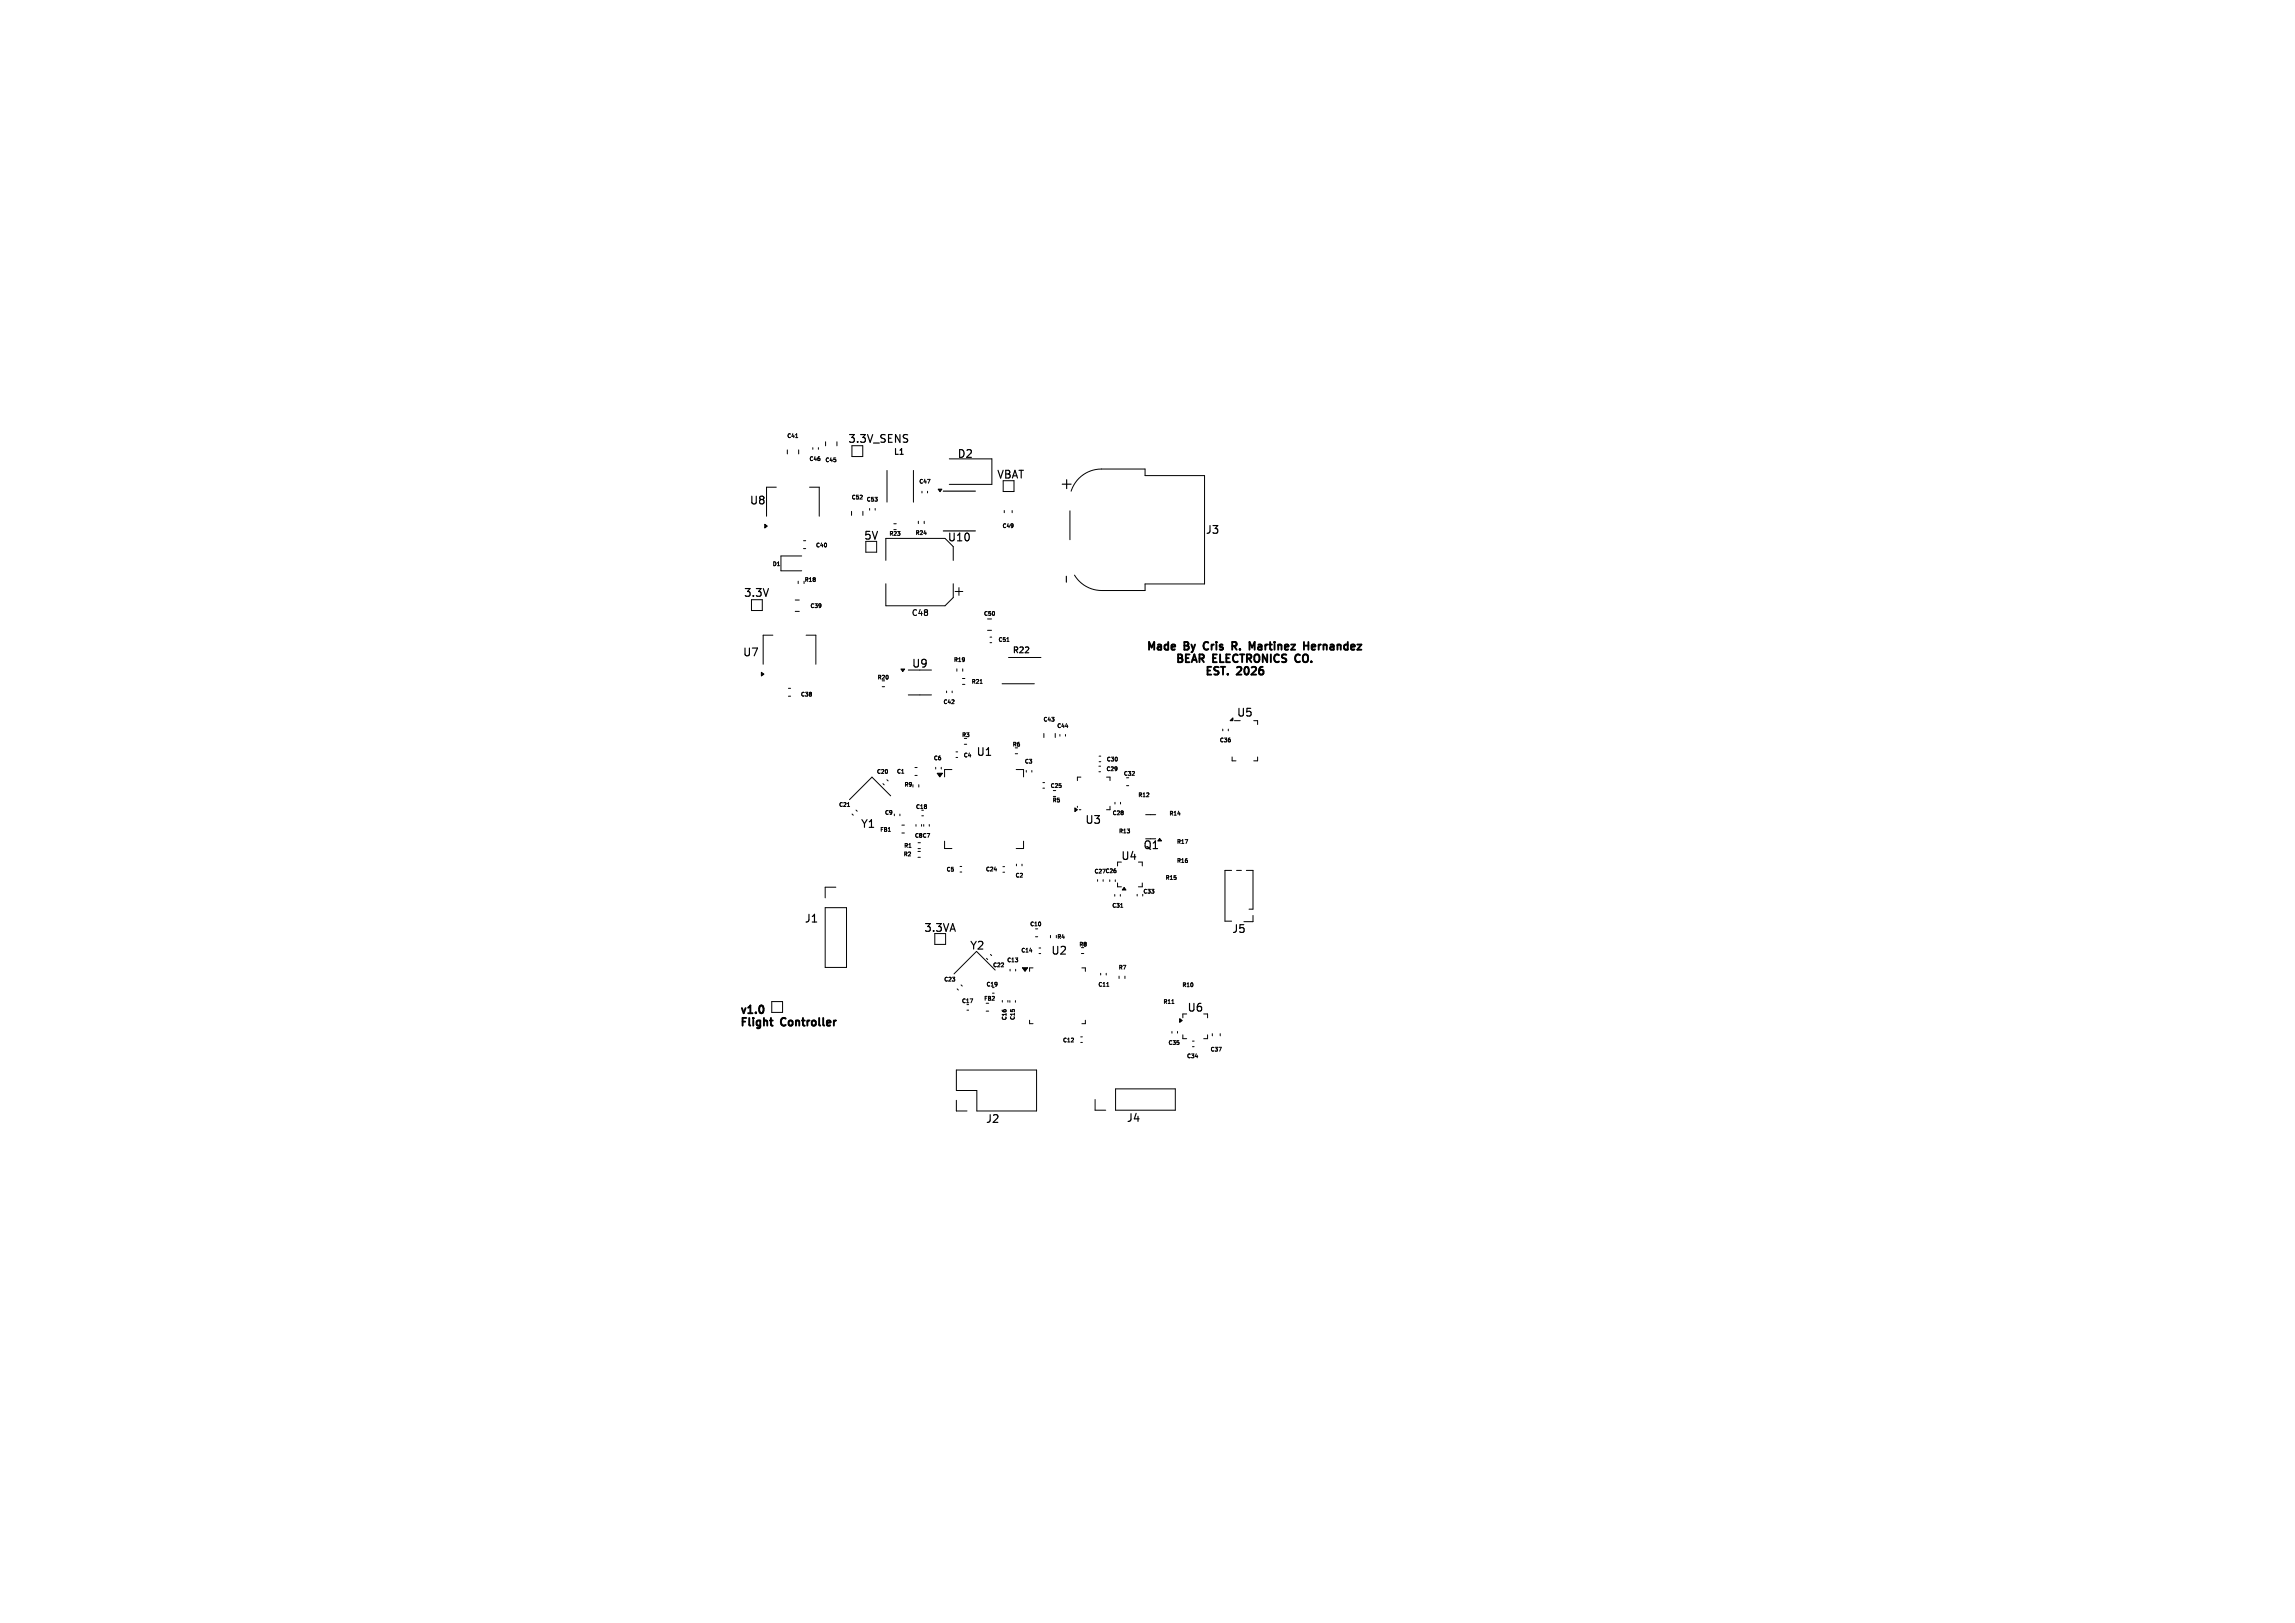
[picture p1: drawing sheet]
<svg xmlns="http://www.w3.org/2000/svg" width="297mm" height="210mm" viewBox="0 0 297 210" stroke-linecap="round" stroke-linejoin="round" font-family="sans-serif">
<defs><g id="words">
<text font-size="2.1" x="138.9" y="63.7" transform="rotate(-90 138.9 63.7)">+</text>
<g font-size="1.4">
<text x="109.7" y="57.5">3.3V_SENS</text>
<text x="123.8" y="59.5">D2</text>
<text x="96.9" y="65.5">U8</text>
<text x="128.9" y="62.1">VBAT</text>
<text x="111.7" y="70">5V</text>
<text x="122.5" y="70.3">U10</text>
<text x="155.9" y="69.3">J3</text>
<text x="96.2" y="77.4">3.3V</text>
<text x="96" y="85.1">U7</text>
<text x="117.9" y="86.6">U9</text>
<text x="148.3" y="84.2">Made</text>
<text x="153.4" y="84.2">By</text>
<text x="156.5" y="84.2">Cris</text>
<text x="157.1" y="85.8">ELECTRONICS</text>
<text x="158.6" y="87.4">EST.</text>
<text x="160.7" y="84.2">R.</text>
<text x="163" y="87.4">2026</text>
<text x="163.5" y="84.2">Martinez</text>
<text x="168.4" y="85.8">CO.</text>
<text x="171.1" y="84.2">Hernandez</text>
<text x="160" y="92.9">U5</text>
<text x="126.3" y="98">U1</text>
<text x="111.3" y="107.3">Y1</text>
<text x="140.4" y="106.8">U3</text>
<text x="145" y="111.5">U4</text>
<text x="147.9" y="110.1">Q1</text>
<text x="104" y="119.6">J1</text>
<text x="119.5" y="120.8">3.3VA</text>
<text x="125.4" y="123.1">Y2</text>
<text x="135.9" y="123.7">U2</text>
<text x="159.4" y="120.9">J5</text>
<text x="95.7" y="131.2">v1.0</text>
<text x="153.6" y="131.1">U6</text>
<text x="95.7" y="132.9">Flight</text>
<text x="101.2" y="132.9">Controller</text>
<text x="127.5" y="145.5">J2</text>
<text x="145.7" y="145.4">J4</text>
</g>
<g font-size="1">
<text x="115.6" y="59.1">L1</text>
<text x="117.9" y="79.9">C48</text>
<text x="130.9" y="84.7">R22</text>
</g>
<g font-size=".7">
<text x="101.7" y="56.8">C41</text>
<text x="104.6" y="59.8">C46</text>
<text x="106.7" y="60">C45</text>
<text x="110.1" y="64.8">C52</text>
<text x="112" y="65.1">C53</text>
<text x="118.8" y="62.7">C47</text>
<text x="105.5" y="71">C40</text>
<text x="115" y="69.5">R23</text>
<text x="118.4" y="69.4">R24</text>
<text x="129.6" y="68.5">C49</text>
<text x="99.9" y="73.4">D1</text>
<text x="104" y="75.5">R18</text>
<text x="104.7" y="78.8">C39</text>
<text x="127.2" y="79.8">C50</text>
<text x="129.1" y="83.2">C51</text>
<text x="113.4" y="88.1">R20</text>
<text x="123.3" y="85.8">R19</text>
<text x="125.6" y="88.6">R21</text>
<text x="103.5" y="90.3">C38</text>
<text x="122" y="91.3">C42</text>
<text x="124.4" y="95.5">R3</text>
<text x="134.9" y="93.5">C43</text>
<text x="136.7" y="94.4">C44</text>
<text x="113.4" y="100.3">C20</text>
<text x="115.9" y="100.3">C1</text>
<text x="116.9" y="102">R9</text>
<text x="120.7" y="98.5">C6</text>
<text x="124.6" y="98.2">C4</text>
<text x="130.9" y="96.8">R6</text>
<text x="132.5" y="99">C3</text>
<text x="143.1" y="99.9">C29</text>
<text x="143.1" y="98.7">C30</text>
<text x="145.3" y="100.5">C32</text>
<text x="157.7" y="96.2">C36</text>
<text x="108.5" y="104.6">C21</text>
<text x="113.8" y="107.8">FB1</text>
<text x="114.4" y="105.6">C9</text>
<text x="118.4" y="104.8">C18</text>
<text x="135.8" y="102.1">C25</text>
<text x="136.1" y="104">R5</text>
<text x="143.9" y="105.6">C28</text>
<text x="144.7" y="108">R13</text>
<text x="147.2" y="103.3">R12</text>
<text x="151.2" y="105.7">R14</text>
<text x="116.8" y="111">R2</text>
<text x="116.9" y="109.9">R1</text>
<text x="118.3" y="108.6">C8C7</text>
<text x="122.4" y="112.9">C5</text>
<text x="127.5" y="112.9">C24</text>
<text x="131.3" y="113.7">C2</text>
<text x="141.5" y="113.2">C27 C26</text>
<text x="152.2" y="109.4">R17</text>
<text x="152.2" y="111.8">R16</text>
<text x="143.8" y="117.6">C31</text>
<text x="147.8" y="115.8">C33</text>
<text x="150.7" y="114">R15</text>
<text x="128.4" y="125.3">C22</text>
<text x="130.2" y="124.7">C13</text>
<text x="132" y="123.4">C14</text>
<text x="133.2" y="120">C10</text>
<text x="136.7" y="121.7">R4</text>
<text x="139.5" y="122.6">R8</text>
<text x="144.6" y="125.6">R7</text>
<text x="122.1" y="127.2">C23</text>
<text x="124.4" y="130">C17</text>
<text x="127.2" y="129.6">FB2</text>
<text x="127.5" y="127.8">C19</text>
<text x="142" y="127.8">C11</text>
<text x="150.4" y="130.1">R11</text>
<text x="152.9" y="127.9">R10</text>
<text x="130.4" y="132.1" transform="rotate(-90 130.4 132.1)">C16</text>
<text x="131.5" y="132.1" transform="rotate(-90 131.5 132.1)">C15</text>
<text x="137.4" y="135">C12</text>
<text x="151.1" y="135.4">C35</text>
<text x="153.5" y="137.1">C34</text>
<text x="156.5" y="136.2">C37</text>
</g>
</g></defs>
<g fill="none" stroke="#000" stroke-width=".25">
<path d="M152.5 84.7h.3l.1 .1 .1 .2-.2 .2a.27 .27 0 0 1 .2 .2 .27 .27 0 0 1-.2 .3h-.3zM152.5 85.2h.3M153.5 84.7v1h.4M153.5 85.2h.3M154.2 85.7l.4-1 .3 1M154.3 85.4h.5M155.2 84.7v1M155.5 85.2l.3 .5M155.6 84.7l.2 .2v.2l-.2 .1h-.4M156.1 83.1a.54 .54 0 0 0-.4 .5 .54 .54 0 0 0 .4 .5M156.3 86.8h.3M156.8 86.3h-.5v1h.5"/>
<path d="M157.3 86.3l-.1 .1-.1 .2 .1 .1 .4 .2 .1 .2-.2 .2-.4-.1M157.6 86.3h.1M159.5 83.1h.3l.2 .2-.1 .2-.4 .1M159.7 83.6l.3 .5M162.1 86.3h-.1M162.4 86.3l.2 .2-.1 .2-.6 .6h.7M163.1 83.4l-.3 .1M163.2 83.7h-.3a.2 .2 0 0 0-.1 .2 .2 .2 0 0 0 .1 .2h.3M167.9 84.7a.54 .54 0 0 0-.3 .5 .54 .54 0 0 0 .3 .5M169.8 83.7l.4-.1v-.1l-.3-.1-.1 .1v.5h.4M170.7 83.4v.7M170.8 83.5l-.1 .1"/>
<path d="M99.6 132h.4M99.9 132.7h.1"/>
</g>
<g fill="none" stroke="#000" stroke-width=".13">
<path d="M101.9 58.2v.5M103 56.6h.2M103.4 58.2v.5M105.2 57.9v.2M105.9 57.9v.2M106.1 59.3v.3M106.8 57.2v.5M108.2 59.5v.2M108.3 57.2v.5M110.2 57.7v1.4h1.4v-1.4M122.8 59.4h5.6v3.3h-5.6M97.3 77.6v1.4h1.3v-1.4"/>
<path d="M100.5 63h-1.3v3.8M100.6 73.2h.3M102.9 77.6h.5M102.9 79.1h.5M103.3 75.2v.3M103.7 71.9h-2.6v2h2.6M104 70h.3M104 71h.3M104.8 63h1.2v3.8M105.5 74.8v.1M105.5 75v.2M106.2 78.2v.3"/>
<path d="M106.2 78.3v.1M106.9 70.4v.3M110.2 66.2v.5M111.3 64.6h.3M111.6 64.1v.2M111.7 66.2v.5M112 70.1v1.4h1.5v-1.4M112.5 65.8v.2M113.3 65.8v.2M114.6 75.5v2.9h7.7l1.1-1.1v-1.8M114.8 60.9v4.1M115.7 67.8h.3"/>
<path d="M115.7 68.5h.3M118.2 60.9v4.1M118.8 67.4v.4M119.3 63.6v.2M119.6 69h.3M119.6 67.4v.4M120 62h.4l-.3 .5M120 63.6v.2M122.3 69.7h-7.7v2.8M123.4 70.7v1.8M123.6 76.5h1M124.1 76v1"/>
<path d="M128.7 79.2v.3M129.8 62.2v1.4h1.4v-1.4M130 66.1v.2M131 66.1v.2M131.1 67.8v.4M131.1 68h.1M138.5 66.1v3.7M138.6 63.6a4.1 4.1 0 0 1 4-2.9h5.6v.8h7.7v14.1h-7.7v.8h-5.6a4.1 4.1 0 0 1-3.5-2M100 82.2h-1.2v3.8M102 89.1h.3M102 90.1h.3M104.3 82.2h1.3v3.8"/>
<path d="M105 89.6v.1M105 89.8v.2M105 89.7h.1M114.2 88.9h.3M114.8 99.7v.3M114.9 87.5v.3M117.5 89.9h3M118.4 99.3h.3M119 86.7h1.5M121.1 99.3v.2M121.8 99.3v.2M122.5 89.4v.2"/>
<path d="M123.2 91h.3M123.2 99.6h-1v.9M123.2 89.4v.2M123.4 90.6v.2M123.7 97.3h.2M123.7 98h.2M123.8 86.5v.4M124.6 87.8h.3M124.6 88.6h.3M124.6 86.5v.4M124.8 85.2v.3M124.8 96.3h.3"/>
<path d="M124.8 85.3v.1M126.8 88.4h.3M127.8 81.6h.5M128.1 82.4h.2M128.1 83.2h.2M129.7 88.5h4.2M130.3 83h.3M130.5 85.1h4.2M131.4 97.5h.3M131.5 99.6h1v.9M132.8 99.7v.2M133.5 99.7v.2"/>
<path d="M135.1 94.9v.5M136.6 94.9v.5M137.2 95v.3M137.9 95v.3M137.9 94h.3M142.2 99.1h.2M142.2 99.9h.2M142.2 97.8h.3M142.2 98.6h.3M144.5 99.3v.3M144.6 99.4l-.1 .1M144.6 98.1v.3"/>
<path d="M146.8 99.9v.1M158.2 94.3v.3M159 94.3v.3M159.2 95.7v.3M159.4 98v.5h.5M162.2 93.3h.6v.5M162.8 98v.5h-.6M106.8 117.5h2.7v7.7h-2.7zM108.2 114.8h-1.4v1.4M109.7 104.3h.3M110.3 105.3l.1 .2M110.8 104.8l.1 .2"/>
<path d="M114.3 101.4l.1 .2M114.8 100.9l.1 .1M114.9 107.6h.3M115.3 103l-2.5-2.4-2.9 2.9M115.7 105.3v.3M116.5 105.3v.3M116.7 100h.3M116.7 106.8h.3M116.7 107.8h.3M117.6 109.6h.3M118.1 101.5v.3M118.4 100.3h.3"/>
<path d="M118.5 106.7v.2M118.8 110.2h.3M118.8 110.9h.3M118.8 109h.3M118.8 109.8h.3M118.9 101.5v.3M119.3 106.7v.2M119.3 105.6h.2M119.5 106.7v.2M119.9 104.2v.1M119.9 104.4v.2M120.3 106.7v.2"/>
<path d="M122.2 108.8v1h1M124.2 112.1h.3M124.2 112.8h.3M128.7 112.5h.3M129.8 112.9h.2M129.8 112.1h.2M131.5 111.8v.2M132.3 111.8v.2M132.5 108.8v1h-1M134.7 119.4v.3M135 101.3h.2M135 102h.2"/>
<path d="M136.3 103.1h.3M137.3 101.6v.3M139.4 104.3v.2M139.7 104.8h.2M139.9 100.6h-.5v.4M142 113.8v.2M142.8 113.8v.2M143.2 100.6h.4v.4M143.6 113.8v.3M143.6 104.3v.5h-.4M144.3 115.7v.3M144.3 103.8v.2"/>
<path d="M144.3 113.8v.3M144.6 111.6v.5M144.6 114.3v.5h.5M145 115.7v.3M145 103.8v.2M145 117.4h.3M145.3 105v.1M145.3 105.2v.2M145.8 101.7h.3M146.5 100.3h.3M147.2 115.7v.2M147.3 111.6h.5v.5"/>
<path d="M147.8 114.3v.5h-.5M148.3 105.4h1.3M148.3 108.5h1.3M148.4 103.1h.3M148.7 102.6v.2M152.2 113.5v.3M152.4 105.3h.3M153.4 108.6h.3l-.2 .5M153.7 111.3v.3M159.4 112.6h-.9v6.6h.9M160 112.6h.7M161.3 112.6h.9v5h-.6"/>
<path d="M162.2 118.5v.8h-1.2M99.9 129.6h1.4v1.4h-1.4zM121 120.8v1.4h1.4v-1.4M123.8 138.5h10.3v5.3h-7.7v-2.7h-2.6zM123.9 128l.1 .1M124.4 127.4l.1 .2M125.1 130.7h.3M125.5 129.2h.4l-.2 .5M127.6 130.8h.4M127.7 124l.1 .2M128.2 123.5l.1 .1M128.4 128.5h.3"/>
<path d="M128.8 125.5l-2.4-2.4-2.9 2.9M129 127.1v.4M129 127.3v.1M129.6 125.1h.3M129.7 129.5v.2M129.9 124.6v.2M129.9 130.7h.3M130.4 129.5v.2M130.7 129.5v.2M130.7 125.4v.2M131 130.6h.2M131.4 129.5v.2"/>
<path d="M131.4 125.4v.2M133.2 132v.5h.5M133.2 123h.4M133.7 125.2h-.5v.5M134 121.2h.3M134.5 123.4h.2M134.5 122.7h.2M135.9 121v.3M138.6 134.8h.3M138.9 134.4v.1M139.9 134.2h.2M139.9 134.9h.2"/>
<path d="M139.9 123.4h.4M140 125.2h.5v.5M140.5 132v.5h-.5M142.4 125.9v.3M143.2 125.9v.3M143.2 127.6h.3M144.8 126.3v.3M145.6 126.3v.3M151.6 129.8h.3M151.7 133.5v.2M152.4 133.5v.2M152.6 134.9v.2"/>
<path d="M153.1 133.9v.5h.5M153.6 131.2h-.5v.5M154.3 134.7h.2M154.3 135.4h.2M154.4 127.3v.3M154.7 136.7h.3M155.8 131.2h.5v.5M156.3 133.9v.5h-.5M156.9 133.7v.3M157.7 135.5h.4l-.3 .5M157.9 133.7v.3M123.8 142.4v1.4h1.3"/>
<path d="M141.7 142.3v1.4h1.4M144.4 140.9h7.7v2.8h-7.7z"/>
</g>
<path d="M116.5 58.8h.4M122.1 63.6h4.1M122.1 68.7h4.1M138 74.6v.7" fill="none" stroke="#000" stroke-width=".15"/>
<path d="M99 67.8l.3 .3-.3 .2zM121.4 63.3h.5l-.3 .3zM98.5 87l.4 .2-.4 .3zM116.6 86.6h.5l-.3 .3zM159.2 93.3l.3-.4v.4zM121.3 100.1h.7l-.4 .4zM139.1 104.5l.3 .3-.3 .2zM145.5 114.8l.2 .4h-.5zM150.1 108.5l.2 .3h-.5zM132.3 125.2h.7l-.4 .5zM152.7 131.8l.3 .3-.3 .2z" fill="#000" stroke="#000" stroke-width=".13"/>
<use href="#words"/>
</svg>
